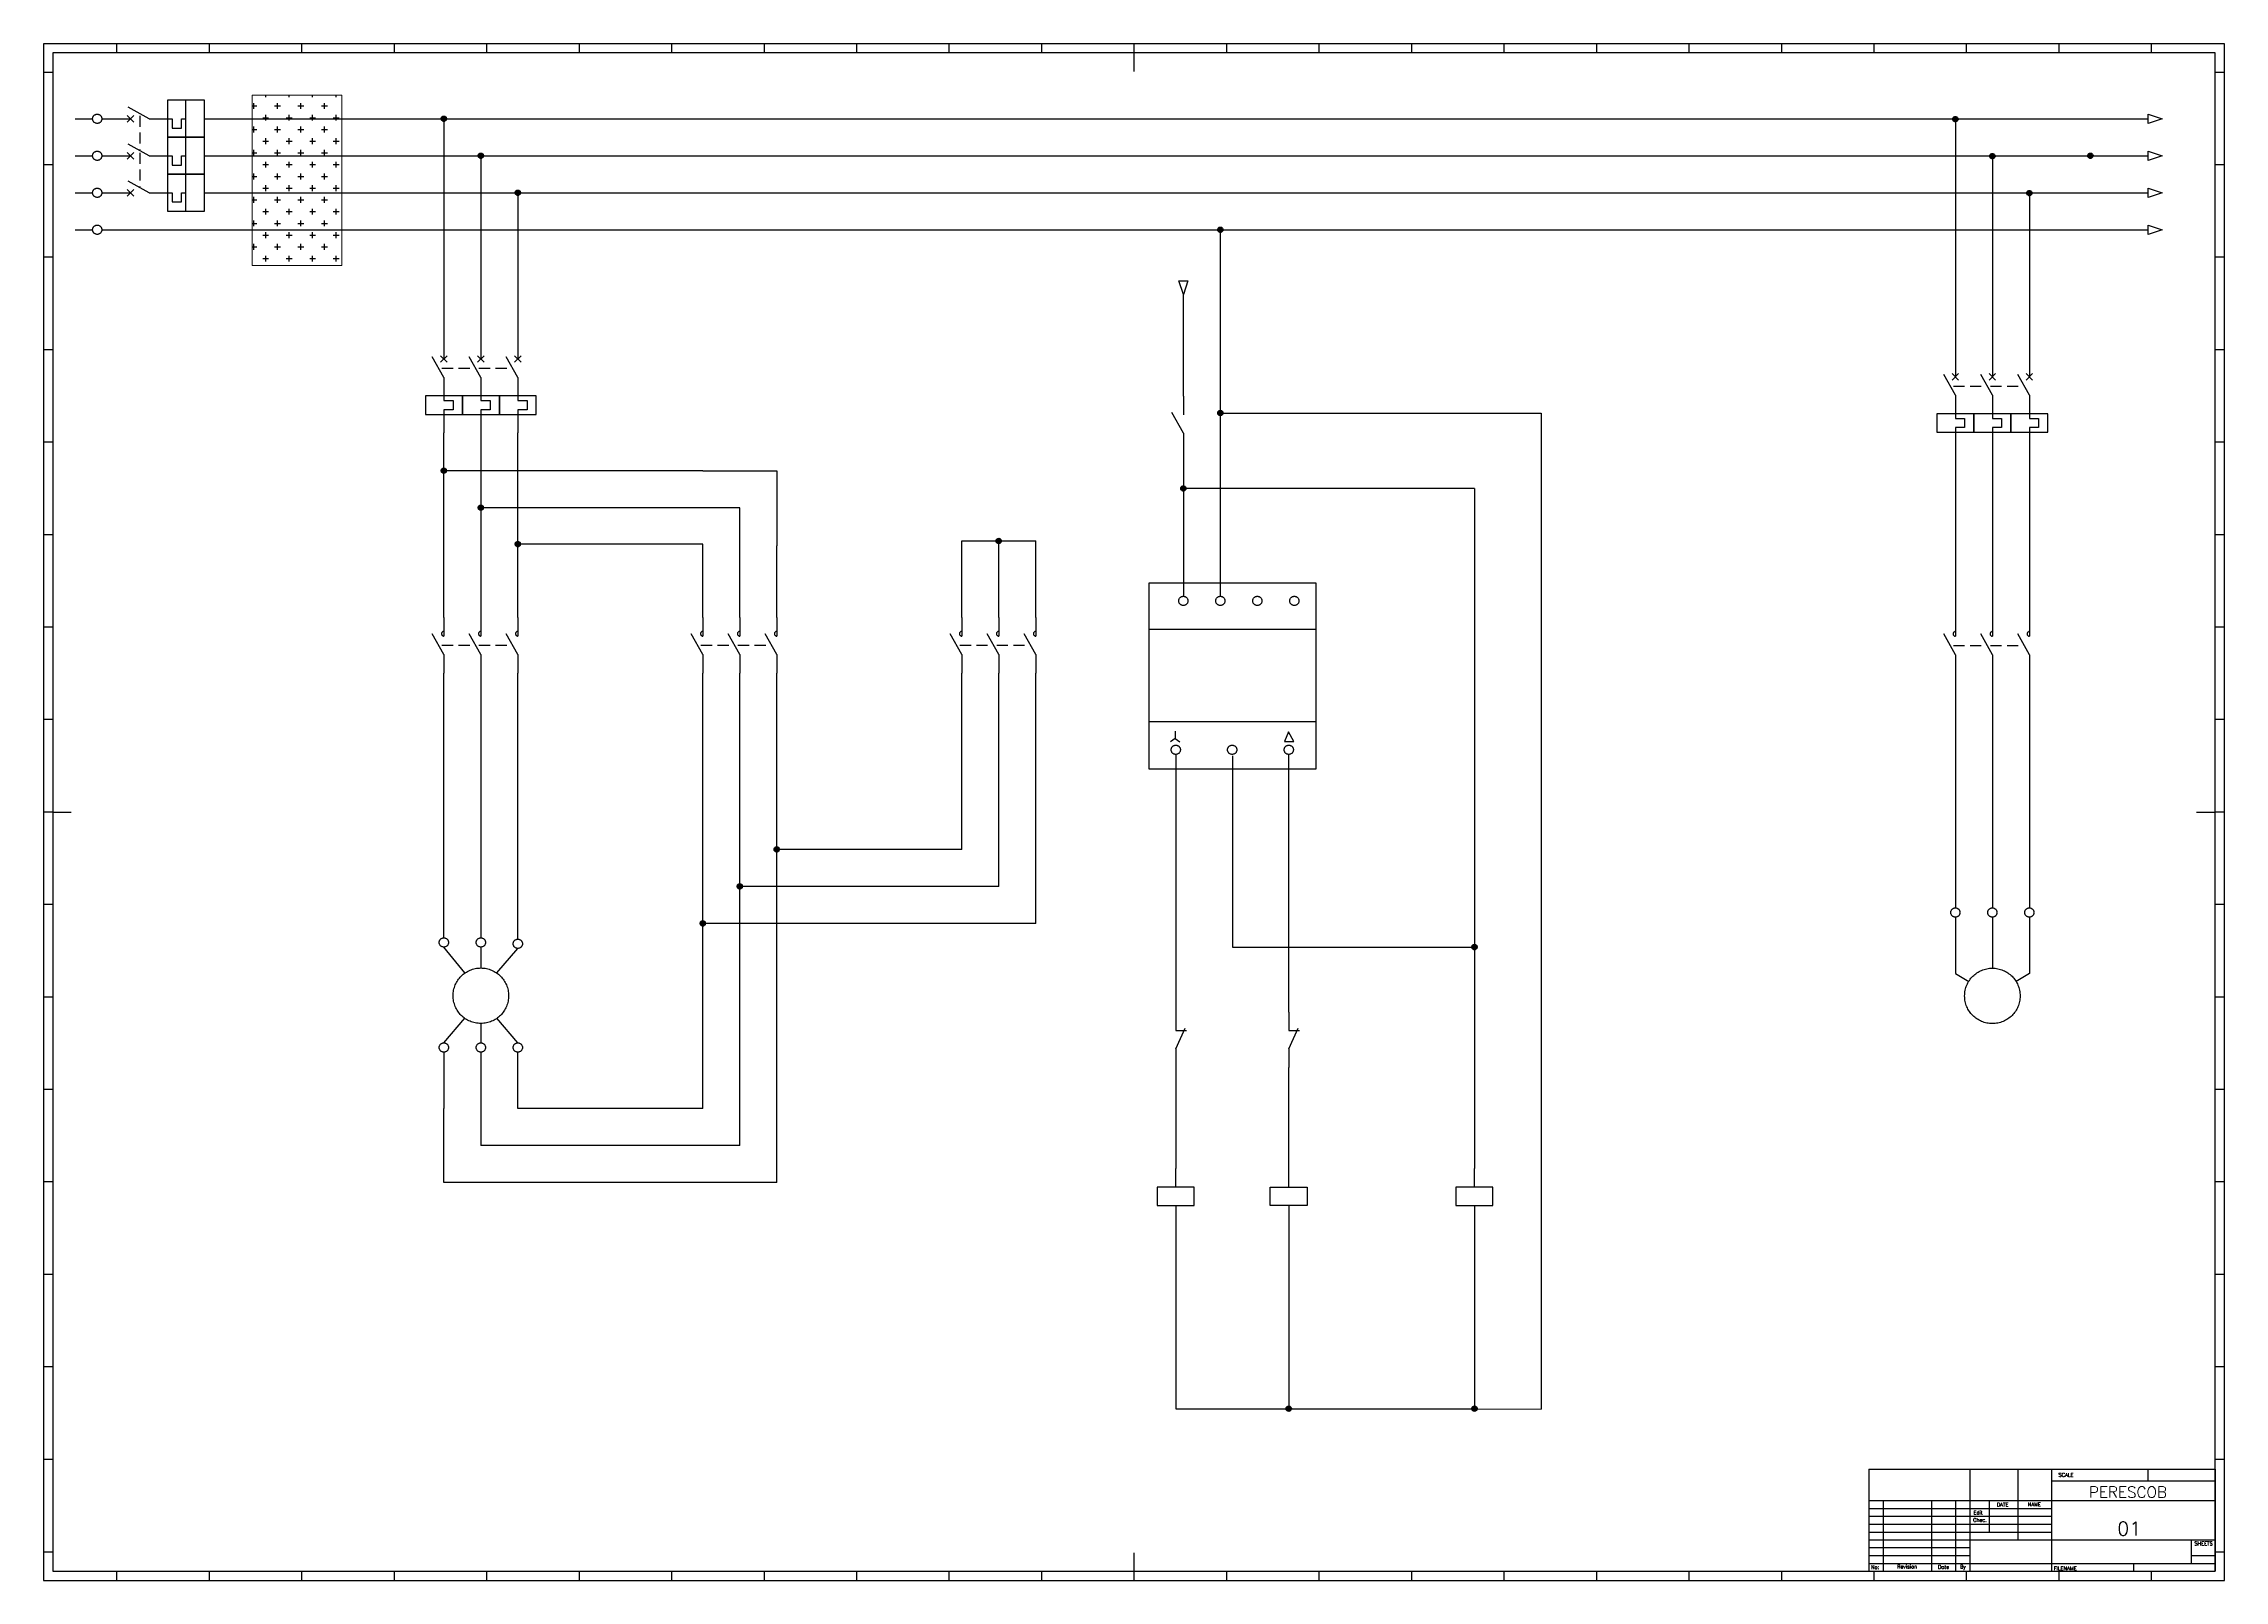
# Paper-space layout 'IEC A0 Title Block' of a CAD drawing. Header units: millimetres. Extents: x 5 to 1184, y 5 to 836.
# The model-space entities are those that its viewports show. They can reach past a viewport. Long polylines and large blocks are cut down to what shows.
import ezdxf
from ezdxf.enums import TextEntityAlignment as Align

# ---------------------------------------------------------------- set-up
doc = ezdxf.new("R2010")
doc.units = ezdxf.units.MM
doc.header["$LTSCALE"] = 12
doc.linetypes.add('DASHED', pattern=[0.75, 0.5, -0.25])
doc.linetypes.add('HIDDEN2', pattern=[0.1875, 0.125, -0.0625])
for name, color, linetype in [('025', 1, 'Continuous'), ('035', 5, 'Continuous'), ('07', 7, 'Continuous'), ('DESC', 1, 'Continuous'), ('DESCCHILD', 20, 'Continuous'), ('LINK', 9, 'DASHED'), ('LOCBOX', 92, 'HIDDEN2'), ('MISC', 2, 'Continuous'), ('RED_2.5mm^2', 1, 'Continuous'), ('SYMS', 7, 'Continuous'), ('TAGS', 51, 'Continuous'), ('TERMS', 4, 'Continuous'), ('WIREFIXED', 130, 'Continuous'), ('WIREREF', 61, 'Continuous'), ('WIREREF_DEST', 61, 'Continuous'), ('XREF', 7, 'Continuous'), ('XREFCHILD', 134, 'Continuous')]:
    doc.layers.add(name, color=color, linetype=linetype)
doc.styles.add('ISO Proportional', font='isocp.shx')
doc.styles.add('WD', font='romans.shx')
doc.styles.add('WD_IEC', font='isocp2.shx', dxfattribs={"width": 0.9, "height": 4})

psp = doc.layouts.new('IEC A0 Title Block')

msp = doc.modelspace()

# ---------------------------------------------------------------- texts
at = {"color": 0, "insert": (612.5, 508.3), "char_height": 7, "attachment_point": 1}
msp.add_mtext_dynamic_manual_height_columns('{\\fVerdana|b0|i0|c0|p34;STAR-DELTA\\P     TIMER}', width=76.781, gutter_width=35, heights=[0], dxfattribs=at)
at = {"layer": 'LOCBOX', "color": 0}
msp.add_text('BAS BAR ', height=7.5, dxfattribs=at).set_placement((146, 816.8), align=Align.BOTTOM_CENTER)
at = {"layer": 'XREF', "insert": (205.4, 649.7), "char_height": 5, "attachment_point": 3, "style": 'WD_IEC'}
msp.add_mtext('{\\Fmonotxt|c0;\\H0.67x;  \\Facaderef|c0;\\H1.49254x;-O-} {\\Fmonotxt|c0;\\H0.67x; } 04.9', dxfattribs=at)
at = {"layer": 'XREF', "color": 0, "insert": (1020.7, 639), "char_height": 5.5, "attachment_point": 3, "style": 'WD_IEC'}
msp.add_mtext('{\\Fmonotxt|c0;\\H0.67x;\\W1;  \\Facaderef|c0;\\H1.49254x;-O-\\Fisocp2|c0; \\Fmonotxt|c0;\\H0.67x; \\Fisocp2|c0;\\H1.49254x; 04.9}', dxfattribs=at)

# ---------------------------------------------------------------- blocks, each defined once
blk = doc.blocks.new('IEC_border_a0')
at = {"layer": '035', "color": 0}
for p, q in [((0, 841), (0, 0)), ((1189, 841), (0, 841)), ((105, 841), (105, 836)), ((1189, 0), (1189, 841)), ((44.5, 836), (44.5, 831)), ((94.5, 836), (94.5, 831)), ((144.5, 836), (144.5, 831)), ((194.5, 836), (194.5, 831)), ((244.5, 836), (244.5, 831)), ((294.5, 836), (294.5, 831)), ((344.5, 836), (344.5, 831)), ((394.5, 836), (394.5, 831)), ((444.5, 836), (444.5, 831)), ((494.5, 836), (494.5, 831)), ((544.5, 836), (544.5, 831)), ((594.5, 836), (594.5, 831)), ((644.5, 836), (644.5, 831)), ((694.5, 836), (694.5, 831)), ((744.5, 836), (744.5, 831)), ((794.5, 836), (794.5, 831)), ((844.5, 836), (844.5, 831)), ((894.5, 836), (894.5, 831)), ((944.5, 836), (944.5, 831)), ((994.5, 836), (994.5, 831)), ((1044.5, 836), (1044.5, 831)), ((1094.5, 836), (1094.5, 831)), ((1144.5, 836), (1144.5, 831)), ((10, 820.5), (5, 820.5)), ((1184, 820.5), (1179, 820.5)), ((10, 770.5), (5, 770.5)), ((1184, 770.5), (1179, 770.5)), ((10, 720.5), (5, 720.5)), ((1184, 720.5), (1179, 720.5)), ((10, 670.5), (5, 670.5)), ((1184, 670.5), (1179, 670.5)), ((10, 620.5), (5, 620.5)), ((1184, 620.5), (1179, 620.5)), ((0, 594), (5, 594)), ((10, 570.5), (5, 570.5)), ((1184, 570.5), (1179, 570.5)), ((10, 520.5), (5, 520.5)), ((1184, 520.5), (1179, 520.5)), ((10, 470.5), (5, 470.5)), ((1184, 470.5), (1179, 470.5)), ((10, 420.5), (5, 420.5)), ((1184, 420.5), (1179, 420.5)), ((1184, 420.5), (1179, 420.5)), ((10, 370.5), (5, 370.5)), ((1184, 370.5), (1179, 370.5)), ((10, 320.5), (5, 320.5)), ((1184, 320.5), (1179, 320.5)), ((0, 297), (5, 297)), ((10, 270.5), (5, 270.5)), ((1184, 270.5), (1179, 270.5)), ((1184, 270.5), (1179, 270.5)), ((10, 220.5), (5, 220.5)), ((1184, 220.5), (1179, 220.5)), ((10, 170.5), (5, 170.5)), ((1184, 170.5), (1179, 170.5)), ((10, 120.5), (5, 120.5)), ((1184, 120.5), (1179, 120.5)), ((10, 70.5), (5, 70.5)), ((1184, 70.5), (1179, 70.5)), ((10, 20.4), (5.1, 20.4)), ((1184, 20.4), (1179, 20.4)), ((0, 0), (1189, 0)), ((44.5, 10), (44.5, 5)), ((94.5, 10), (94.5, 5)), ((144.5, 10), (144.5, 5)), ((194.5, 10), (194.5, 5)), ((210, 0), (210, 5)), ((244.5, 10), (244.5, 5)), ((294.5, 10), (294.5, 5)), ((344.5, 10), (344.5, 5)), ((394.5, 10), (394.5, 5)), ((400, 0), (400, 5)), ((444.5, 10), (444.5, 5)), ((494.5, 10), (494.5, 5)), ((544.5, 10), (544.5, 5)), ((590, 0), (590, 5)), ((594.5, 10), (594.5, 5)), ((644.5, 10), (644.5, 5)), ((694.5, 10), (694.5, 5)), ((744.5, 10), (744.5, 5)), ((744.5, 10), (744.5, 5)), ((794.5, 10), (794.5, 5)), ((794.5, 0), (794.5, 5)), ((844.5, 10), (844.5, 5)), ((894.5, 10), (894.5, 5)), ((944.5, 10), (944.5, 5)), ((994.5, 10), (994.5, 5)), ((999, 0), (999, 5)), ((1044.5, 10), (1044.5, 5)), ((1094.5, 10), (1094.5, 5)), ((1144.5, 10), (1144.5, 5))]:
    blk.add_line(p, q, dxfattribs=at)
blk.add_lwpolyline([(10, 10), (1179, 10), (1179, 831), (10, 831)], close=True, dxfattribs=at)
at = {"layer": '07', "color": 0}
for p, q in [((594.5, 831), (594.5, 821)), ((10, 420.5), (20, 420.5)), ((1169, 420.5), (1179, 420.5)), ((594.5, 20), (594.5, 10))]:
    blk.add_line(p, q, dxfattribs=at)
blk.add_lwpolyline([(5, 5), (1184, 5), (1184, 836), (5, 836)], close=True, dxfattribs=at)
at = {"layer": '035', "color": 0, "style": 'ISO Proportional'}
for s, p in [('1', (18.3, 831.5)), ('2', (68.2, 831.5)), ('3', (118.2, 831.5)), ('4', (167.9, 831.5)), ('5', (218.3, 831.5)), ('6', (268.2, 831.5)), ('7', (318.2, 831.5)), ('8', (368.4, 831.5)), ('9', (418.5, 831.5)), ('10', (467.7, 831.5)), ('11', (517.5, 831.5)), ('12', (567.5, 831.5)), ('13', (618.4, 831.5)), ('14', (668.5, 831.5)), ('15', (717.7, 831.5)), ('16', (767.5, 831.5)), ('17', (817.7, 831.5)), ('18', (867.5, 831.5)), ('19', (917.5, 831.5)), ('20', (968.4, 831.5)), ('21', (1018.5, 831.5)), ('22', (1067.7, 831.5)), ('23', (1117.5, 831.5)), ('24', (1167.5, 831.5)), ('A', (6, 793.8)), ('A', (1180, 793.8)), ('B', (6, 743.8)), ('B', (1180, 743.8)), ('C', (6, 693.8)), ('C', (1180, 693.8)), ('D', (6, 643.8)), ('D', (1180, 643.8)), ('E', (6, 593.8)), ('E', (1180, 593.8)), ('F', (6, 543.8)), ('F', (1180, 543.8)), ('G', (6, 493.8)), ('G', (1180, 493.8)), ('H', (6, 443.8)), ('H', (1180, 443.8)), ('J', (6, 393.8)), ('J', (1180, 393.8)), ('K', (6, 343.8)), ('K', (1180, 343.8)), ('L', (6, 293.7)), ('L', (1180, 293.7)), ('M', (6, 243.7)), ('M', (1180, 243.7)), ('N', (6, 193.7)), ('N', (1180, 193.7)), ('P', (6, 143.7)), ('P', (1180, 143.7)), ('Q', (6, 93.7)), ('Q', (1180, 93.7)), ('R', (6.1, 43.7)), ('R', (1180, 43.7)), ('1', (18.3, 5.5)), ('2', (68.2, 5.5)), ('3', (118.2, 5.5)), ('4', (167.9, 5.5)), ('5', (218.3, 5.5)), ('6', (268.2, 5.5)), ('7', (318.2, 5.5)), ('8', (368.4, 5.5)), ('9', (418.5, 5.5)), ('10', (467.7, 5.5)), ('11', (517.5, 5.5)), ('12', (567.5, 5.5)), ('13', (618.4, 5.5)), ('14', (668.5, 5.5)), ('15', (717.7, 5.5)), ('16', (767.5, 5.5)), ('17', (817.7, 5.5)), ('18', (867.5, 5.5)), ('19', (917.5, 5.5)), ('20', (968.4, 5.5)), ('21', (1018.5, 5.5)), ('22', (1067.7, 5.5)), ('23', (1117.5, 5.5)), ('24', (1167.5, 5.5))]:
    blk.add_text(s, height=3.5, dxfattribs=at).set_placement(p)
blk = doc.blocks.new('IEC_tblock_a0')
at = {"layer": '035'}
for p, q in [((-106.6, 55.2), (-106.6, 17)), ((-88.4, 48.9), (0, 48.9)), ((-36.4, 55.2), (-36.4, 48.9)), ((-179.4, 38.2), (-179.4, 0)), ((-153.4, 38.2), (-153.4, 0)), ((-140.4, 38.2), (-140.4, 0)), ((-122.2, 38.2), (-122.2, 21.2)), ((-187.2, 34), (-88.4, 34)), ((-187.2, 29.8), (-88.4, 29.8)), ((-187.2, 25.5), (-88.4, 25.5)), ((-187.2, 21.2), (-88.4, 21.2)), ((-187.2, 17), (-132.6, 17)), ((-187.2, 12.8), (-132.6, 12.8)), ((-187.2, 8.5), (-132.6, 8.5)), ((-187.2, 4.2), (0, 4.2)), ((-44.2, 4.2), (-44.2, 0)), ((-13, 8.5), (0, 8.5))]:
    blk.add_line(p, q, dxfattribs=at)
at = {"layer": '07'}
for p, q in [((-187.2, 55.2), (0, 55.2)), ((-187.2, 55.2), (-187.2, 0)), ((-132.6, 55.2), (-132.6, 0)), ((-88.4, 55.2), (-88.4, 0)), ((0, 55.2), (0, 0)), ((-187.2, 38.2), (0, 38.2)), ((-132.6, 17), (0, 17)), ((-13, 17), (-13, 4.2)), ((-187.2, 0), (0, 0))]:
    blk.add_line(p, q, dxfattribs=at)
at = {"style": 'WD'}
for tag, p in [('SCALE', (-69.9, 51.1)), ('SH', (-8.7, 10.1)), ('FILENAME', (-68.1, 0.8))]:
    blk.add_attdef(tag, p, '', height=2, dxfattribs=at)
for tag, height, p in [('CKDATE', 2, (-114.9, 26.6)), ('EDDATE', 2, (-115, 30.8)), ('EDBY', 2, (-98, 30.9)), ('CKBY', 2, (-97.9, 26.3)), ('PROJDESC', 5, (-45.9, 29.2)), ('DWGDESC', 5, (-44.9, 19.7)), ('DWGNO', 3.5, (-48.5, 9.5))]:
    blk.add_attdef(tag, text='', height=height, dxfattribs=at).set_placement(p, align=Align.CENTER)
at = {"style": 'WD', "flags": 1}
blk.add_attdef('WD_TB', (-120.9, 11.9), '', height=2, dxfattribs=at)
at = {"layer": '025', "style": 'WD'}
for s, p in [('SCALE', (-80.6, 51.1)), ('NAME', (-97.7, 35.1)), ('No:', (-183.8, 1.2)), ('Revision', (-166.5, 1.5)), ('Date', (-146.8, 1.3)), ('By', (-136.3, 1.4))]:
    blk.add_text(s, height=2, dxfattribs=at).set_placement(p, align=Align.CENTER)
for s, p in [('DATE', (-118, 35)), ('Chec.', (-130.8, 26.7)), ('Edit', (-130.6, 30.7)), ('SHEETS', (-11.2, 14)), ('FILENAME', (-87.2, 0.6))]:
    blk.add_text(s, height=2, dxfattribs=at).set_placement(p)
blk = doc.blocks.new('WDDOT')
for radius in [0.72, 0.449, 0.223]:
    blk.add_circle((0, 0), radius)
blk = doc.blocks.new('VMO1M11')
blk.add_circle((0, 0), 7.5)
at = {"style": 'WD_IEC'}
for tag, p in [('INST', (-13.29, 9.84)), ('TAG1', (-13.29, 3.84)), ('LOC', (-13.29, 6.84)), ('RATING1', (-13.29, -0.21)), ('DESC1', (-13.29, -7.51)), ('DESC3', (-13.29, -13.51)), ('DESC2', (-13.29, -10.51))]:
    blk.add_attdef(tag, text='', height=2.5, dxfattribs=at).set_placement(p, align=Align.RIGHT)
for tag, p in [('TERM03', (-0.61, 7.61)), ('TERM04', (-6.53, -6.84)), ('TERM05', (8.5, -7.14))]:
    blk.add_attdef(tag, p, '', height=2, rotation=90, dxfattribs=at)
for tag, p in [('TERM01', (-6.5, 6.69)), ('TERM02', (8.52, 7.1)), ('TERM06', (-0.25, -8.24))]:
    blk.add_attdef(tag, text='', height=2, rotation=90, dxfattribs=at).set_placement(p, align=Align.RIGHT)
at = {"style": 'WD_IEC', "flags": 1}
for tag, p, height in [('X0TERM01', (-4.35, 6.11), 0.32), ('X2TERM03', (0, 7.5), 0.32), ('X0TERM02', (4.36, 6.11), 0.32), ('X4LINK', (-7.55, -0.02), 0.32), ('X1LINK', (7.45, -0.02), 0.32), ('X0TERM04', (-4.35, -6.11), 0.32), ('X0TERM05', (4.36, -6.11), 0.32), ('MFG', (10.74, -2.06), 1.5), ('CAT', (10.74, -4.56), 1.5), ('ASSYCODE', (10.85, -6.37), 1), ('X8TERM06', (0, -7.5), 0.32), ('FAMILY', (10.85, -7.87), 1), ('CATDESC', (10.85, -9.37), 1)]:
    blk.add_attdef(tag, p, '', height=height, dxfattribs=at)
at = {"style": 'WD_IEC'}
for tag, p in [('M', (0.03, 0.56)), ('3~', (0.06, -4.04))]:
    blk.add_attdef(tag, text='', height=2.5, dxfattribs=at).set_placement(p, align=Align.CENTER)
at = {"lineweight": 15, "style": 'WD_IEC'}
blk.add_attdef('XREF', text='', height=2.5, dxfattribs=at).set_placement((-13.29, -4.51), align=Align.RIGHT)
at = {"style": 'WD_IEC', "width": 0.9}
blk.add_attdef('WDTAGALT', text='', height=2.5, dxfattribs=at).set_placement((-13.29, -16.51), align=Align.RIGHT)
blk = doc.blocks.new('VMS21P')
for p, q in [((0, 7.5), (0, 2.5)), ((0, -2.5), (-3.12, 3.12)), ((0, -2.5), (0, -7.5))]:
    blk.add_line(p, q)
blk.add_arc((0, 3.12), 0.625, 90, 270)
at = {"style": 'WD_IEC'}
for tag, p in [('INST', (-5.25, 6.75)), ('LOC', (-5.25, 3.75)), ('TAG2', (-5.25, 0.75)), ('DESC1', (-5.25, -6.75)), ('XREF', (-5.25, -3.75)), ('DESC3', (-5.25, -12.75)), ('DESC2', (-5.25, -9.75))]:
    blk.add_attdef(tag, text='', height=2.5, dxfattribs=at).set_placement(p, align=Align.RIGHT)
blk.add_attdef('TERM01', text='', height=2, rotation=90, dxfattribs=at).set_placement((-1, 7.5), align=Align.RIGHT)
at = {"style": 'WD_IEC', "flags": 1}
for tag, p, height in [('X2TERM01', (0, 7.5), 0.32), ('X4LINK', (-2.91, 0), 0.32), ('X1LINK', (-0.5, 0), 0.32), ('CONTACT', (4, -3.5), 1), ('FAMILY', (4, -5), 1), ('X8TERM02', (0, -7.5), 0.32)]:
    blk.add_attdef(tag, p, '', height=height, dxfattribs=at)
at = {"style": 'WD_IEC'}
blk.add_attdef('TERM02', (-1, -7.5), '', height=2, rotation=90, dxfattribs=at)
blk = doc.blocks.new('VMO13')
blk.add_circle((0, 0), 7.5)
at = {"style": 'WD_IEC'}
for tag, p in [('INST', (-12.88, 12.75)), ('TAG1', (-12.88, 5.75)), ('LOC', (-12.88, 9.25)), ('DESC2', (-12.88, -2)), ('DESC1', (-12.88, 1.5)), ('DESC3', (-12.88, -5.5)), ('RATING2', (-12.88, -12.5)), ('RATING1', (-12.88, -9)), ('RATING4', (-12.95, -19.58)), ('RATING3', (-12.88, -16))]:
    blk.add_attdef(tag, text='', height=2.5, dxfattribs=at).set_placement(p, align=Align.RIGHT)
blk.add_attdef('TERM02', (-0.69, 7.75), '', height=2, rotation=90, dxfattribs=at)
at = {"style": 'WD_IEC', "flags": 1}
for tag, p, height in [('X2TERM02', (0, 7.5), 0.32), ('MFG', (12.75, 9), 1.5), ('CAT', (12.75, 6.5), 1.5), ('X4LINK', (-7.5, 0), 0.32), ('X0TERM01', (-6.4, 3.9), 0.32), ('X0TERM03', (6.4, 3.9), 0.32), ('X1LINK', (7.5, 0), 0.32), ('X8TERM04', (0, -7.5), 0.32), ('ASSYCODE', (1, -9), 1), ('FAMILY', (1, -10.5), 1), ('CATDESC', (1, -12), 1)]:
    blk.add_attdef(tag, p, '', height=height, dxfattribs=at)
at = {"style": 'WD_IEC'}
for tag, p in [('TERM01', (-7.35, 4.34)), ('TERM03', (9.35, 4.53)), ('TERM04', (-0.59, -7.92))]:
    blk.add_attdef(tag, text='', height=2, rotation=90, dxfattribs=at).set_placement(p, align=Align.RIGHT)
for tag, p in [('M', (-0.22, 1.27)), ('3~', (-0.12, -3.73))]:
    blk.add_attdef(tag, text='', height=2.5, dxfattribs=at).set_placement(p, align=Align.CENTER)
at = {"lineweight": 15, "style": 'WD_IEC'}
blk.add_attdef('XREF', text='', height=2.5, dxfattribs=at).set_placement((-13.19, -22.86), align=Align.RIGHT)
blk = doc.blocks.new('VCB11TH')
for p, q in [((0, 7.5), (0, 2.5)), ((0, -2.5), (-3.12, 3.12)), ((-0.88, 3.38), (0.88, 1.62)), ((-0.88, 1.62), (0.88, 3.38)), ((0, -2.5), (0, -8.75)), ((0, -8.75), (2.5, -8.75)), ((0, -11.25), (0, -12.5)), ((2.5, -11.25), (0, -11.25)), ((2.5, -8.75), (2.5, -11.25)), ((0, -12.5), (0, -17.5))]:
    blk.add_line(p, q)
blk.add_lwpolyline([(-5, -7.5), (-5, -12.5), (5, -12.5), (5, -7.5)], close=True)
at = {"style": 'WD_IEC'}
for tag, p in [('INST', (-8, 5.25)), ('TAG1', (-8, -1.75)), ('LOC', (-8, 1.75)), ('RATING1', (-8, -6.35)), ('DESC2', (-8, -17.85)), ('DESC1', (-8, -14.35)), ('DESC3', (-8, -21.35))]:
    blk.add_attdef(tag, text='', height=2.5, dxfattribs=at).set_placement(p, align=Align.RIGHT)
blk.add_attdef('TERM01', text='', height=2, rotation=90, dxfattribs=at).set_placement((-1, 7.5), align=Align.RIGHT)
at = {"style": 'WD_IEC', "flags": 1}
for tag, p, height in [('X2TERM01', (0, 7.5), 0.32), ('MFG', (2.75, 6.5), 1.5), ('X4LINK', (-2, 0), 0.32), ('X1LINK', (-0.5, 0), 0.32), ('CAT', (2.75, 4), 1.5), ('COMMON', (-3.75, -8.75), 1), ('X8TERM02', (0, -17.5), 0.32), ('ASSYCODE', (1, -14), 1), ('FAMILY', (1, -15.5), 1), ('CATDESC', (1, -17), 1)]:
    blk.add_attdef(tag, p, '', height=height, dxfattribs=at)
at = {"lineweight": 15, "style": 'WD_IEC'}
blk.add_attdef('XREF', text='', height=2.5, dxfattribs=at).set_placement((-8, -10.35), align=Align.RIGHT)
at = {"style": 'WD_IEC'}
blk.add_attdef('TERM02', (-1, -17.5), '', height=2, rotation=90, dxfattribs=at)
blk = doc.blocks.new('VCB21TH')
for p, q in [((0, 7.5), (0, 2.5)), ((0, -2.5), (-3.12, 3.12)), ((-0.88, 3.38), (0.88, 1.62)), ((-0.88, 1.62), (0.88, 3.38)), ((0, -2.5), (0, -8.75)), ((0, -8.75), (2.5, -8.75)), ((0, -11.25), (0, -12.5)), ((2.5, -11.25), (0, -11.25)), ((2.5, -8.75), (2.5, -11.25)), ((0, -12.5), (0, -17.5))]:
    blk.add_line(p, q)
blk.add_lwpolyline([(-5, -7.5), (-5, -12.5), (5, -12.5), (5, -7.5)], close=True)
at = {"style": 'WD_IEC'}
for tag, p in [('INST', (-8, 5.25)), ('TAG2', (-8, -1.75)), ('LOC', (-8, 1.75)), ('DESC2', (-8, -17.85)), ('DESC1', (-8, -14.35)), ('DESC3', (-8, -21.35))]:
    blk.add_attdef(tag, text='', height=2.5, dxfattribs=at).set_placement(p, align=Align.RIGHT)
blk.add_attdef('TERM01', text='', height=2, rotation=90, dxfattribs=at).set_placement((-1, 7.5), align=Align.RIGHT)
at = {"style": 'WD_IEC', "flags": 1}
for tag, p, height in [('X2TERM01', (0, 7.5), 0.32), ('X4LINK', (-2, 0), 0.32), ('X1LINK', (-0.5, 0), 0.32), ('CONTACT', (-5, -7.5), 1), ('X8TERM02', (0, -17.5), 0.32), ('FAMILY', (1, -15.5), 1)]:
    blk.add_attdef(tag, p, '', height=height, dxfattribs=at)
blk.add_attdef('RATING1', text='', height=2.5, dxfattribs=at).set_placement((-8, -6.35), align=Align.RIGHT)
at = {"lineweight": 15, "style": 'WD_IEC'}
blk.add_attdef('XREF', text='', height=2.5, dxfattribs=at).set_placement((-8, -10.35), align=Align.RIGHT)
at = {"style": 'WD_IEC'}
blk.add_attdef('TERM02', (-1, -17.5), '', height=2, rotation=90, dxfattribs=at)
blk = doc.blocks.new('HCB11THI')
for p, q in [((-7.5, 0), (-2.5, 0)), ((-3.38, -0.88), (-1.62, 0.88)), ((-1.62, -0.88), (-3.38, 0.88)), ((2.5, 0), (-3.12, 3.12)), ((2.5, 0), (8.75, 0)), ((8.75, 0), (8.75, -2.5)), ((11.25, 0), (12.5, 0)), ((11.25, -2.5), (11.25, 0)), ((12.5, -5), (12.5, 5)), ((17.5, 0), (22.5, 0)), ((8.75, -2.5), (11.25, -2.5))]:
    blk.add_line(p, q)
blk.add_lwpolyline([(7.5, -5), (17.5, -5), (17.5, 5), (7.5, 5)], close=True)
at = {"style": 'WD_IEC'}
for tag, p in [('INST', (-5, 11.12)), ('TAG1', (-5, 4.12)), ('LOC', (-5, 7.62)), ('DESC1', (-5, -11.11)), ('DESC3', (-5, -18.11)), ('DESC2', (-5, -14.61))]:
    blk.add_attdef(tag, text='', height=2.5, dxfattribs=at).set_placement(p, align=Align.RIGHT)
for tag, p, height, flags in [('MFG', (4.92, 12.12), 1.5, 9), ('CAT', (4.92, 9.62), 1.5, 9), ('X4TERM01', (-7.5, 0), 0.32, 1), ('TERM01', (-7.5, 1), 2, 8), ('X2LINK', (0, 1.7), 0.32, 1), ('X8LINK', (0, 0.79), 0.32, 1), ('X1TERM02', (22.5, 0), 0.32, 1), ('ASSYCODE', (12.5, -7.5), 1, 1), ('FAMILY', (12.5, -9), 1, 1), ('CATDESC', (12.5, -10.5), 1, 1), ('COMMON', (13.75, -13.02), 1, 1)]:
    blk.add_attdef(tag, p, '', height=height, dxfattribs=dict(at, flags=flags))
at = {"linetype": 'Continuous', "style": 'WD_IEC'}
blk.add_attdef('T', text='', height=2.5, rotation=90, dxfattribs=at).set_placement((15, 0), align=Align.MIDDLE_CENTER)
at = {"style": 'WD_IEC', "flags": 8}
blk.add_attdef('TERM02', text='', height=2, dxfattribs=at).set_placement((22.5, 1), align=Align.RIGHT)
at = {"lineweight": 15, "style": 'WD_IEC'}
for tag, p in [('RATING1', (-5, -3.61)), ('XREF', (-5, -7.36))]:
    blk.add_attdef(tag, text='', height=2.5, dxfattribs=at).set_placement(p, align=Align.RIGHT)
blk = doc.blocks.new('HCB21THI')
for p, q in [((-7.5, 0), (-2.5, 0)), ((-3.38, -0.88), (-1.62, 0.88)), ((-1.62, -0.88), (-3.38, 0.88)), ((2.5, 0), (-3.12, 3.12)), ((2.5, 0), (8.75, 0)), ((8.75, 0), (8.75, -2.5)), ((11.25, 0), (12.5, 0)), ((11.25, -2.5), (11.25, 0)), ((12.5, -5), (12.5, 5)), ((17.5, 0), (22.5, 0)), ((8.75, -2.5), (11.25, -2.5))]:
    blk.add_line(p, q)
blk.add_lwpolyline([(7.5, -5), (17.5, -5), (17.5, 5), (7.5, 5)], close=True)
at = {"style": 'WD_IEC'}
for tag, p in [('INST', (-5, 11.12)), ('TAG2', (-5, 4.12)), ('LOC', (-5, 7.62)), ('DESC1', (-5, -13.75)), ('DESC2', (-5, -17.25)), ('DESC3', (-5, -20.75))]:
    blk.add_attdef(tag, text='', height=2.5, dxfattribs=at).set_placement(p, align=Align.RIGHT)
for tag, p, height, flags in [('X4TERM01', (-7.5, 0), 0.32, 1), ('TERM01', (-7.5, 1), 2, 8), ('X2LINK', (0, 1.7), 0.32, 1), ('X8LINK', (0, 0.79), 0.32, 1), ('X1TERM02', (22.5, 0), 0.32, 1), ('FAMILY', (12.5, -9), 1, 1), ('CONTACT', (12.5, -11.77), 1, 1)]:
    blk.add_attdef(tag, p, '', height=height, dxfattribs=dict(at, flags=flags))
at = {"linetype": 'Continuous', "style": 'WD_IEC'}
blk.add_attdef('T', text='', height=2.5, rotation=90, dxfattribs=at).set_placement((15, 0), align=Align.MIDDLE_CENTER)
at = {"style": 'WD_IEC', "flags": 8}
blk.add_attdef('TERM02', text='', height=2, dxfattribs=at).set_placement((22.5, 1), align=Align.RIGHT)
at = {"lineweight": 15, "style": 'WD_IEC', "flags": 1}
blk.add_attdef('RATING1', text='', height=2.5, dxfattribs=at).set_placement((-5, -6.25), align=Align.RIGHT)
at = {"lineweight": 15, "style": 'WD_IEC'}
blk.add_attdef('XREF', text='', height=2.5, dxfattribs=at).set_placement((-5, -10), align=Align.RIGHT)
blk = doc.blocks.new('HA1S1')
blk.add_lwpolyline([(0, 1.25), (3.75, 0), (0, -1.25)], close=True)
at = {"style": 'WD_IEC'}
for tag, height, flags, p in [('WIRENO', 2.5, 8, (-1.25, 1)), ('SIGCODE', 1, 1, (5, 1.8))]:
    blk.add_attdef(tag, text='', height=height, dxfattribs=dict(at, flags=flags)).set_placement(p, align=Align.RIGHT)
at = {"style": 'WD_IEC', "flags": 1}
blk.add_attdef('X4TERM01', (0, 0), '', height=0.32, dxfattribs=at)
at = {"style": 'WD_IEC'}
blk.add_attdef('XREF', text='', height=2.5, dxfattribs=at).set_placement((5, 0), align=Align.MIDDLE_LEFT)
blk.add_attdef('DESC1', text='', height=2.5, dxfattribs=at).set_placement((-1.25, -1), align=Align.TOP_RIGHT)
blk = doc.blocks.new('WD_WNH')
at = {"linetype": 'Continuous', "style": 'WD_IEC', "width": 0.8}
blk.add_attdef('WIRENO', text='', height=2.5, dxfattribs=at).set_placement((0, 0.75), align=Align.CENTER)
at = {"style": 'WD_IEC', "flags": 1}
for tag, p in [('W08USER', (0, 0.375)), ('W04USER', (0, 0.875)), ('W05USER', (0, 0.75)), ('W09USER', (0, 0.25)), ('W03USER', (0, 1)), ('W06USER', (0, 0.625)), ('W07USER', (0, 0.5)), ('W02USER', (0, 1.125)), ('W01USER', (0, 1.25)), ('W10USER', (0, 0.125))]:
    blk.add_attdef(tag, text='', height=0.08, dxfattribs=at).set_placement(p, align=Align.CENTER)
blk = doc.blocks.new('VT0002')
blk.add_circle((0, 0), 1.25)
at = {"style": 'WD_IEC'}
for tag, p in [('INST', (-2.25, 6.5)), ('LOC', (-2.25, 3.5)), ('DESC1', (-2.25, -6.25)), ('DESC3', (-2.25, -12.25)), ('DESC2', (-2.25, -9.25))]:
    blk.add_attdef(tag, text='', height=2.5, dxfattribs=at).set_placement(p, align=Align.RIGHT)
at = {"style": 'WD_IEC', "flags": 1}
for tag, p, height in [('ASSYCODE', (2.75, 10.75), 1), ('CATDESC', (2.75, 9.25), 1), ('MFG', (2.75, 7.25), 1.5), ('CAT', (2.75, 4.75), 1.5), ('X4PIN01', (-1.25, 1), 0.25), ('X4TERM01', (-1.25, 0), 0.25), ('X4TERMDESC01', (-1.25, 0.5), 0.4), ('STRIPSEQ', (0, 0), 0.025), ('X2PIN01', (0, 2.25), 0.25), ('X2TERM01', (0, 1.25), 0.25), ('X8PIN01', (0, -0.25), 0.25), ('X2TERMDESC01', (0, 1.75), 0.4), ('X1PIN01', (1.25, 1), 0.25), ('X1TERM01', (1.25, 0), 0.25), ('X1TERMDESC01', (1.25, 0.5), 0.4), ('LINKTERM', (0, -0.04), 0.025), ('X8TERM01', (0, -1.25), 0.25), ('X8TERMDESC01', (0, -0.75), 0.4)]:
    blk.add_attdef(tag, p, '', height=height, dxfattribs=at)
at = {"style": 'WD_IEC', "flags": 8}
for tag, height, p in [('TAGSTRIP', 2.5, (-2.25, 0.5)), ('TERM01', 2, (-2.25, -3.25))]:
    blk.add_attdef(tag, text='', height=height, dxfattribs=at).set_placement(p, align=Align.RIGHT)
blk = doc.blocks.new('HT0002')
blk.add_circle((0, 0), 1.25)
at = {"style": 'WD_IEC'}
for tag, p in [('INST', (-2.25, 6.5)), ('LOC', (-2.25, 3.5)), ('DESC1', (-2.25, -6.25)), ('DESC3', (-2.25, -12.25)), ('DESC2', (-2.25, -9.25))]:
    blk.add_attdef(tag, text='', height=2.5, dxfattribs=at).set_placement(p, align=Align.RIGHT)
at = {"style": 'WD_IEC', "flags": 1}
for tag, p, height in [('ASSYCODE', (2.75, 10.75), 1), ('CATDESC', (2.75, 9.25), 1), ('MFG', (2.75, 7.25), 1.5), ('CAT', (2.75, 4.75), 1.5), ('X4PIN01', (-1.25, 1), 0.25), ('X4TERM01', (-1.25, 0), 0.25), ('X4TERMDESC01', (-1.25, 0.5), 0.4), ('STRIPSEQ', (0, 0), 0.025), ('X2PIN01', (0, 2.25), 0.25), ('X2TERM01', (0, 1.25), 0.25), ('X8PIN01', (0, -0.25), 0.25), ('X2TERMDESC01', (0, 1.75), 0.4), ('X1PIN01', (1.25, 1), 0.25), ('X1TERM01', (1.25, 0), 0.25), ('X1TERMDESC01', (1.25, 0.5), 0.4), ('LINKTERM', (0, -0.04), 0.025), ('X8TERM01', (0, -1.25), 0.25), ('X8TERMDESC01', (0, -0.75), 0.4)]:
    blk.add_attdef(tag, p, '', height=height, dxfattribs=at)
at = {"style": 'WD_IEC', "flags": 8}
for tag, height, p in [('TAGSTRIP', 2.5, (-2.25, 0.5)), ('TERM01', 2, (-2.25, -3.25))]:
    blk.add_attdef(tag, text='', height=height, dxfattribs=at).set_placement(p, align=Align.RIGHT)
blk = doc.blocks.new('VMS1')
for p, q in [((0, 2.5), (0, 7.5)), ((0, -2.5), (0, -7.5))]:
    blk.add_line(p, q)
blk.add_lwpolyline([(-5, 2.5), (-5, -2.5), (5, -2.5), (5, 2.5)], close=True)
at = {"style": 'WD_IEC'}
for tag, p in [('INST', (-5.25, 10.5)), ('TAG1', (-5.25, 4.5)), ('LOC', (-5.25, 7.5)), ('DESC1', (-5.25, -6.85)), ('DESC3', (-5.25, -12.85)), ('DESC2', (-5.25, -9.85))]:
    blk.add_attdef(tag, text='', height=2.5, dxfattribs=at).set_placement(p, align=Align.RIGHT)
blk.add_attdef('TERM01', text='', height=2, rotation=90, dxfattribs=at).set_placement((-1, 7.5), align=Align.RIGHT)
at = {"style": 'WD_IEC', "flags": 1}
for tag, p, height in [('X2TERM01', (0, 7.5), 0.32), ('X4LINK', (-5, 0), 0.32), ('X1LINK', (5, 0), 0.32), ('ASSYCODE', (1, -4), 1), ('FAMILY', (1, -5.5), 1), ('X8TERM02', (0, -7.5), 0.32), ('CATDESC', (1, -7), 1)]:
    blk.add_attdef(tag, p, '', height=height, dxfattribs=at)
at = {"style": 'WD_IEC', "flags": 9}
for tag, p in [('MFG', (-6, 1)), ('CAT', (-6, -1.5))]:
    blk.add_attdef(tag, text='', height=1.5, dxfattribs=at).set_placement(p, align=Align.RIGHT)
at = {"style": 'WD_IEC'}
blk.add_attdef('TERM02', (-1, -7.5), '', height=2, rotation=90, dxfattribs=at)
at = {"lineweight": 9, "style": 'WD_IEC'}
for tag, p in [('NO', (-5.5, -16.5)), ('NC', (-5.5, -19.5))]:
    blk.add_attdef(tag, text='', height=2.5, dxfattribs=at).set_placement(p, align=Align.TOP_RIGHT)
for tag, p in [('XREFNO', (-4, -16.5)), ('XREFNC', (-4, -19.5))]:
    blk.add_attdef(tag, text='', height=2.5, dxfattribs=at).set_placement(p, align=Align.TOP_LEFT)
blk = doc.blocks.new('VMS22')
for p, q in [((0, 7.5), (0, 2.5)), ((0, -2.5), (2.5, 3.12)), ((0, 2.5), (2.87, 2.5)), ((0, -2.5), (0, -7.5))]:
    blk.add_line(p, q)
at = {"style": 'WD_IEC'}
for tag, p in [('INST', (-5.25, 6.75)), ('LOC', (-5.25, 3.75)), ('TAG2', (-5.25, 0.75)), ('DESC1', (-5.25, -6.75)), ('XREF', (-5.25, -3.75)), ('DESC3', (-5.25, -12.75)), ('DESC2', (-5.25, -9.75))]:
    blk.add_attdef(tag, text='', height=2.5, dxfattribs=at).set_placement(p, align=Align.RIGHT)
blk.add_attdef('TERM01', text='', height=2, rotation=90, dxfattribs=at).set_placement((-1, 7.5), align=Align.RIGHT)
at = {"style": 'WD_IEC', "flags": 1}
for tag, p, height in [('X2TERM01', (0, 7.5), 0.32), ('X4LINK', (-0.98, 0), 0.32), ('X1LINK', (2.08, 0), 0.32), ('CONTACT', (4, -3.5), 1), ('FAMILY', (4, -5), 1), ('X8TERM02', (0, -7.5), 0.32)]:
    blk.add_attdef(tag, p, '', height=height, dxfattribs=at)
at = {"style": 'WD_IEC'}
blk.add_attdef('TERM02', (-1, -7.5), '', height=2, rotation=90, dxfattribs=at)
blk = doc.blocks.new('VCR21')
for p, q in [((0, 7.5), (0, 2.5)), ((0, -2.5), (-3.12, 3.12)), ((0, -2.5), (0, -7.5))]:
    blk.add_line(p, q)
at = {"style": 'WD_IEC'}
for tag, p in [('INST', (-5.25, 6.75)), ('LOC', (-5.25, 3.75)), ('TAG2', (-5.25, 0.75)), ('DESC1', (-5.25, -6.75)), ('XREF', (-5.25, -3.75)), ('DESC3', (-5.25, -12.75)), ('DESC2', (-5.25, -9.75))]:
    blk.add_attdef(tag, text='', height=2.5, dxfattribs=at).set_placement(p, align=Align.RIGHT)
blk.add_attdef('TERM01', text='', height=2, rotation=90, dxfattribs=at).set_placement((-1, 7.5), align=Align.RIGHT)
at = {"style": 'WD_IEC', "flags": 1}
for tag, p, height in [('X2TERM01', (0, 7.5), 0.32), ('X4LINK', (-2.75, 0), 0.32), ('X1LINK', (-0.5, 0), 0.32), ('CONTACT', (4, -3.5), 1), ('FAMILY', (4, -5), 1), ('COMMON', (5.25, -4.75), 1), ('X8TERM02', (0, -7.5), 0.32)]:
    blk.add_attdef(tag, p, '', height=height, dxfattribs=at)
at = {"style": 'WD_IEC'}
blk.add_attdef('TERM02', (-1, -7.5), '', height=2, rotation=90, dxfattribs=at)
blk = doc.blocks.new('HA1D2')
blk.add_lwpolyline([(0, 0), (-1.25, 3.75), (1.25, 3.75)], close=True)
at = {"style": 'WD_IEC'}
blk.add_attdef('XREF', text='', height=2.5, rotation=90, dxfattribs=at).set_placement((0, 5), align=Align.MIDDLE_LEFT)
at = {"style": 'WD_IEC', "flags": 1}
blk.add_attdef('SIGCODE', text='', height=1, dxfattribs=at).set_placement((-2.5, 1.8), align=Align.RIGHT)
blk.add_attdef('X8TERM01', (0, 0), '', height=0.32, dxfattribs=at)
at = {"style": 'WD_IEC', "flags": 8}
blk.add_attdef('WIRENO', text='', height=2.5, rotation=90, dxfattribs=at).set_placement((-1, -1.25), align=Align.RIGHT)
at = {"style": 'WD_IEC'}
blk.add_attdef('DESC1', text='', height=2.5, rotation=90, dxfattribs=at).set_placement((1, -1.25), align=Align.TOP_RIGHT)

# ---------------------------------------------------------------- hatches: boundary and pattern name
at = {"layer": 'RED_2.5mm^2'}
h = msp.add_hatch(dxfattribs=at)
h.set_pattern_fill('CROSS', color=0)
h.set_pattern_definition([(0, (-333.717, 13.4826), (6.35, 6.35), [3.175, -9.525]), (90, (-332.1296, 11.895), (-6.35, 6.35), [3.175, -9.525])])
h.paths.add_polyline_path([(117.7, 720.9), (166.3, 720.9), (166.3, 813), (117.7, 813)], flags=17)

# ---------------------------------------------------------------- linework, layer by layer
at = {"color": 0}
for p, q in [((602.7, 524.3), (692.8, 524.3)), ((602.7, 474.3), (692.8, 474.3)), ((616.7, 465.2), (614.2, 463.3)), ((616.7, 469.1), (616.7, 465.2)), ((616.7, 465.2), (619.3, 463.3)), ((678, 468.8), (675.8, 463.5)), ((675.8, 463.5), (681, 463.5)), ((681, 463.5), (678, 468.8))]:
    msp.add_line(p, q, dxfattribs=at)
msp.add_lwpolyline([(602.7, 549.3), (692.8, 549.3), (692.8, 448.6), (602.7, 448.6)], close=True, dxfattribs=at)
at = {"layer": 'LINK'}
for points in [[(57, 801.9), (57, 783.7)], [(57, 781.9), (57, 763.7)], [(220.4, 665.4), (237.4, 665.4)], [(240.4, 665.4), (257.4, 665.4)], [(220.4, 515.6), (235.6, 515.6)], [(240.4, 515.6), (255.6, 515.6)]]:
    msp.add_lwpolyline(points, dxfattribs=at)
at = {"layer": 'LINK', "color": 0}
for points in [[(1037.6, 655.8), (1054.6, 655.8)], [(1057.6, 655.8), (1074.6, 655.8)], [(360.4, 515.6), (375.6, 515.6)], [(380.4, 515.6), (395.6, 515.6)], [(500.4, 515.6), (515.6, 515.6)], [(520.4, 515.6), (535.6, 515.6)], [(1037.6, 515.5), (1052.8, 515.5)], [(1057.6, 515.5), (1072.8, 515.5)]]:
    msp.add_lwpolyline(points, dxfattribs=at)
at = {"layer": 'LOCBOX', "color": 0, "linetype": 'ByBlock', "lineweight": 20}
msp.add_lwpolyline([(166.3, 813), (117.7, 813), (117.7, 720.9), (166.3, 720.9)], close=True, dxfattribs=at)
at = {"layer": 'RED_2.5mm^2', "color": 0}
for p, q in [((22.1, 800.3), (31.5, 800.3)), ((36.5, 800.3), (42, 800.3)), ((102, 800.3), (1142.9, 800.3)), ((221.4, 800.3), (221.4, 680.4)), ((1038.6, 800.1), (1038.6, 670.8)), ((22.1, 780.3), (31.5, 780.3)), ((36.5, 780.3), (42, 780.3)), ((102, 780.3), (1142.9, 780.3)), ((241.4, 780.3), (241.4, 680.4)), ((1058.6, 780.1), (1058.6, 670.8)), ((22.1, 760.3), (31.5, 760.3)), ((36.5, 760.3), (42, 760.3)), ((102, 760.3), (1142.9, 760.3)), ((261.4, 760.3), (261.4, 680.4)), ((1078.6, 760.1), (1078.6, 670.8)), ((22.1, 740.3), (31.5, 740.3)), ((36.5, 740.3), (1142.9, 740.3)), ((641.2, 542.1), (641.2, 740.3)), ((621.2, 650.3), (621.2, 705.2)), ((641.2, 641.2), (814.6, 641.2)), ((814.6, 641.2), (814.6, 102.6)), ((221.4, 530.6), (221.4, 630.4)), ((241.4, 630.4), (241.4, 530.6)), ((261.4, 530.6), (261.4, 630.4)), ((621.2, 620.3), (621.2, 542.1)), ((1038.6, 620.8), (1038.6, 530.5)), ((1058.6, 620.8), (1058.6, 530.5)), ((1078.6, 620.8), (1078.6, 530.5)), ((361.4, 610), (221.4, 610)), ((361.4, 610), (401.4, 610)), ((401.4, 610), (401.4, 569.3)), ((381.4, 590), (241.4, 590)), ((381.4, 530.6), (381.4, 590)), ((778.6, 600.4), (621.2, 600.4)), ((778.6, 600.4), (778.6, 232.6)), ((361.4, 570.3), (261.4, 570.3)), ((361.4, 530.6), (361.4, 570.3)), ((401.4, 530.6), (401.4, 569.3)), ((501.4, 530.6), (501.4, 572)), ((501.4, 572), (541.4, 572)), ((521.4, 530.6), (521.4, 572)), ((541.4, 530.6), (541.4, 572)), ((221.4, 357.4), (221.4, 500.6)), ((241.4, 500.6), (241.4, 357.4)), ((261.4, 356.7), (261.4, 500.6)), ((361.4, 265.1), (361.4, 500.6)), ((381.4, 245.1), (381.4, 500.6)), ((401.4, 225.1), (401.4, 500.6)), ((501.4, 405.2), (501.4, 500.6)), ((521.4, 385.2), (521.4, 500.6)), ((541.4, 365.2), (541.4, 500.6)), ((1038.6, 500.5), (1038.6, 373.6)), ((1058.6, 500.5), (1058.6, 373.6)), ((1078.6, 500.5), (1078.6, 373.6)), ((617.1, 456.6), (617.1, 317.3)), ((647.8, 455.8), (647.8, 352.4)), ((678.2, 317.3), (678.2, 456.6)), ((501.4, 405.2), (401.4, 405.2)), ((521.4, 385.2), (381.4, 385.2)), ((1038.6, 368.6), (1038.6, 338.2)), ((1058.6, 368.6), (1058.6, 341)), ((1078.6, 368.6), (1078.6, 338.2)), ((541.4, 365.2), (361.4, 365.2)), ((232.7, 338.4), (221.4, 352.4)), ((241.4, 352.4), (241.4, 341.1)), ((250.1, 338.4), (261.4, 351.7)), ((647.8, 352.4), (778.6, 352.4)), ((1038.6, 338.2), (1045.8, 333.8)), ((1078.6, 338.2), (1071.4, 333.8)), ((221.4, 300.6), (232.7, 313.9)), ((241.4, 311.1), (241.4, 300.6)), ((261.4, 300.6), (250.1, 313.9)), ((221.4, 295.6), (221.4, 265.1)), ((241.4, 295.6), (241.4, 245.1)), ((261.4, 265.1), (261.4, 295.6)), ((617.1, 287.3), (617.1, 232.6)), ((678.2, 232.6), (678.2, 287.3)), ((221.4, 225.1), (221.4, 265.1)), ((361.4, 265.1), (261.4, 265.1)), ((381.4, 245.1), (241.4, 245.1)), ((401.4, 225.1), (221.4, 225.1)), ((617.1, 202.6), (617.1, 102.8)), ((678.2, 202.6), (678.2, 102.8)), ((778.6, 202.6), (778.6, 102.8)), ((617.1, 102.8), (778.6, 102.8)), ((778.6, 102.8), (814.6, 102.6))]:
    msp.add_line(p, q, dxfattribs=at)

# ---------------------------------------------------------------- block references
msp.add_blockref('IEC_border_a0', (0, 4.9))
ref = msp.add_blockref('IEC_tblock_a0', (1179, 14.9))
ref.add_attrib('SH', '01', (1126.1, 34.2), dxfattribs={"height": 7.5, "style": 'WD'})
ref.add_attrib('PROJDESC', 'PERESCOB', dxfattribs={"height": 6, "style": 'WD'}).set_placement((1131.9, 54.7), align=Align.CENTER)
at = {"layer": 'SYMS', "color": 0}
ref = msp.add_blockref('HCB11THI', (57, 800.3), dxfattribs=dict(at, xscale=2, yscale=2, zscale=2))
ref.add_attrib('T', 'I >', dxfattribs={"layer": 'MISC', "linetype": 'Continuous', "height": 5, "rotation": 90, "style": 'WD_IEC'}).set_placement((87, 800.3), align=Align.MIDDLE_CENTER)
ref.add_attrib('DESC1', '60A', dxfattribs={"layer": 'DESC', "height": 7.5, "style": 'WD_IEC'}).set_placement((52.1, 810.1), align=Align.RIGHT)
ref.add_attrib('TAG1', 'Q0', dxfattribs={"layer": 'TAGS', "height": 7.5, "style": 'WD_IEC'}).set_placement((53.4, 821.1), align=Align.RIGHT)
at = {"layer": 'SYMS'}
ref = msp.add_blockref('HT0002', (34, 800.3), dxfattribs=dict(at, xscale=2, yscale=2, zscale=2))
ref.add_attrib('TERM01', 'R', dxfattribs={"layer": 'TERMS', "height": 4, "style": 'WD_IEC', "flags": 8}).set_placement((29.5, 793.8), align=Align.RIGHT)
ref.add_attrib('TAGSTRIP', '1', dxfattribs={"layer": 'TAGS', "height": 5, "style": 'WD_IEC', "flags": 8}).set_placement((29.5, 801.3), align=Align.RIGHT)
at = {"layer": 'SYMS', "color": 0, "xscale": 2, "yscale": 2, "zscale": 2}
for name, p in [('WDDOT', (221.4, 800.3)), ('WDDOT', (1038.6, 800.1)), ('WDDOT', (241.4, 780.3)), ('WDDOT', (1058.6, 780.1)), ('WDDOT', (261.4, 760.3)), ('WDDOT', (1078.6, 760.1)), ('VCB21TH', (1058.6, 655.8)), ('VCB21TH', (1078.6, 655.8)), ('WDDOT', (641.2, 641.2)), ('WDDOT', (221.4, 610)), ('WDDOT', (621.2, 600.4)), ('WDDOT', (241.4, 590)), ('WDDOT', (261.4, 570.3)), ('WDDOT', (521.4, 572)), ('VMS21P', (381.4, 515.6)), ('VMS21P', (401.4, 515.6)), ('VMS21P', (521.4, 515.6)), ('VMS21P', (541.4, 515.6)), ('VMS21P', (1058.6, 515.5)), ('VMS21P', (1078.6, 515.5)), ('VT0002', (617.1, 459.1)), ('VT0002', (678.2, 459.1)), ('WDDOT', (401.4, 405.2)), ('WDDOT', (381.4, 385.2)), ('WDDOT', (361.4, 365.2)), ('WDDOT', (778.6, 352.4)), ('WDDOT', (678.2, 102.8)), ('WDDOT', (778.6, 102.8))]:
    msp.add_blockref(name, p, dxfattribs=at)
at = {"layer": 'SYMS', "color": 0}
ref = msp.add_blockref('HA1S1', (1142.9, 800.3), dxfattribs=dict(at, xscale=2, yscale=2, zscale=2))
ref.add_attrib('XREF', '02.1,03.7', dxfattribs={"layer": 'XREF', "height": 7.5, "style": 'WD_IEC'}).set_placement((1152.9, 800.3), align=Align.MIDDLE_LEFT)
ref.add_attrib('WIRENO', 'L1', dxfattribs={"layer": 'WIREREF', "height": 7.5, "style": 'WD_IEC', "flags": 8}).set_placement((1140.4, 802.3), align=Align.RIGHT)
ref = msp.add_blockref('HCB21THI', (57, 780.3), dxfattribs=dict(at, xscale=2, yscale=2, zscale=2))
ref.add_attrib('T', 'I >', dxfattribs={"layer": 'MISC', "linetype": 'Continuous', "height": 5, "rotation": 90, "style": 'WD_IEC'}).set_placement((87, 780.3), align=Align.MIDDLE_CENTER)
at = {"layer": 'SYMS'}
ref = msp.add_blockref('HT0002', (34, 780.3), dxfattribs=dict(at, xscale=2, yscale=2, zscale=2))
ref.add_attrib('TERM01', 'S', dxfattribs={"layer": 'TERMS', "height": 4, "style": 'WD_IEC', "flags": 8}).set_placement((29.5, 773.8), align=Align.RIGHT)
ref.add_attrib('TAGSTRIP', '2', dxfattribs={"layer": 'TAGS', "height": 5, "style": 'WD_IEC', "flags": 8}).set_placement((29.5, 781.3), align=Align.RIGHT)
at = {"layer": 'SYMS', "xscale": 2, "yscale": 2, "zscale": 2}
for name, p in [('WDDOT', (1111.6, 780.3)), ('WDDOT', (641.2, 740.3)), ('VCB21TH', (241.4, 665.4)), ('VCB21TH', (261.4, 665.4)), ('VMS21P', (241.4, 515.6)), ('VMS21P', (261.4, 515.6))]:
    msp.add_blockref(name, p, dxfattribs=at)
at = {"layer": 'SYMS', "color": 0}
ref = msp.add_blockref('HA1S1', (1142.9, 780.3), dxfattribs=dict(at, xscale=2, yscale=2, zscale=2))
ref.add_attrib('XREF', '02.1', dxfattribs={"layer": 'XREF', "height": 7.5, "style": 'WD_IEC'}).set_placement((1152.9, 780.3), align=Align.MIDDLE_LEFT)
ref.add_attrib('WIRENO', 'L2', dxfattribs={"layer": 'WIREREF', "height": 7.5, "style": 'WD_IEC', "flags": 8}).set_placement((1140.4, 782.3), align=Align.RIGHT)
ref = msp.add_blockref('HCB21THI', (57, 760.3), dxfattribs=dict(at, xscale=2, yscale=2, zscale=2))
ref.add_attrib('T', 'I >', dxfattribs={"layer": 'MISC', "linetype": 'Continuous', "height": 5, "rotation": 90, "style": 'WD_IEC'}).set_placement((87, 760.3), align=Align.MIDDLE_CENTER)
ref = msp.add_blockref('HA1S1', (1142.9, 760.3), dxfattribs=dict(at, xscale=2, yscale=2, zscale=2))
ref.add_attrib('XREF', '02.1', dxfattribs={"layer": 'XREF', "height": 7.5, "style": 'WD_IEC'}).set_placement((1152.9, 760.3), align=Align.MIDDLE_LEFT)
ref.add_attrib('WIRENO', 'L3', dxfattribs={"layer": 'WIREREF', "height": 7.5, "style": 'WD_IEC', "flags": 8}).set_placement((1140.4, 762.3), align=Align.RIGHT)
at = {"layer": 'SYMS'}
ref = msp.add_blockref('HT0002', (34, 760.3), dxfattribs=dict(at, xscale=2, yscale=2, zscale=2))
ref.add_attrib('TERM01', 'T', dxfattribs={"layer": 'TERMS', "height": 4, "style": 'WD_IEC', "flags": 8}).set_placement((29.5, 753.8), align=Align.RIGHT)
ref.add_attrib('TAGSTRIP', '3', dxfattribs={"layer": 'TAGS', "height": 5, "style": 'WD_IEC', "flags": 8}).set_placement((29.5, 761.3), align=Align.RIGHT)
ref = msp.add_blockref('HT0002', (34, 740.3), dxfattribs=dict(at, xscale=2, yscale=2, zscale=2))
ref.add_attrib('TERM01', 'N', dxfattribs={"layer": 'TERMS', "height": 4, "style": 'WD_IEC', "flags": 8}).set_placement((29.5, 733.8), align=Align.RIGHT)
ref.add_attrib('TAGSTRIP', '4', dxfattribs={"layer": 'TAGS', "height": 5, "style": 'WD_IEC', "flags": 8}).set_placement((29.5, 741.3), align=Align.RIGHT)
at = {"layer": 'SYMS', "color": 0}
ref = msp.add_blockref('HA1S1', (1142.9, 740.3), dxfattribs=dict(at, xscale=2, yscale=2, zscale=2))
ref.add_attrib('XREF', '02.1', dxfattribs={"layer": 'XREF', "height": 7.5, "style": 'WD_IEC'}).set_placement((1152.9, 740.3), align=Align.MIDDLE_LEFT)
ref.add_attrib('WIRENO', 'N', dxfattribs={"layer": 'WIREREF', "height": 7.5, "style": 'WD_IEC', "flags": 8}).set_placement((1140.4, 742.3), align=Align.RIGHT)
ref = msp.add_blockref('HA1D2', (621.2, 705.2), dxfattribs=dict(at, xscale=2, yscale=2, zscale=2))
ref.add_attrib('XREF', '02.19', dxfattribs={"layer": 'XREF', "height": 5, "rotation": 90, "style": 'WD_IEC'}).set_placement((621.2, 715.2), align=Align.MIDDLE_LEFT)
ref.add_attrib('WIRENO', '220V', dxfattribs={"layer": 'WIREREF_DEST', "height": 5, "rotation": 90, "style": 'WD_IEC', "flags": 8}).set_placement((619.2, 702.7), align=Align.RIGHT)
at = {"layer": 'SYMS'}
ref = msp.add_blockref('VCB11TH', (221.4, 665.4), dxfattribs=dict(at, xscale=2, yscale=2, zscale=2))
ref.add_attrib('TAG1', 'Q1', dxfattribs={"layer": 'TAGS', "height": 5, "style": 'WD_IEC'}).set_placement((205.4, 661.9), align=Align.RIGHT)
at = {"layer": 'SYMS', "color": 0}
ref = msp.add_blockref('VCB11TH', (1038.6, 655.8), dxfattribs=dict(at, xscale=2, yscale=2, zscale=2))
ref.add_attrib('TAG1', 'Q2', dxfattribs={"layer": 'TAGS', "height": 7.5, "style": 'WD_IEC'}).set_placement((1022.6, 652.3), align=Align.RIGHT)
ref = msp.add_blockref('VCR21', (621.2, 635.3), dxfattribs=dict(at, xscale=2, yscale=2, zscale=2))
ref.add_attrib('XREF', '06.4', dxfattribs={"layer": 'XREFCHILD', "height": 6, "style": 'WD_IEC'}).set_placement((610.7, 627.8), align=Align.RIGHT)
ref.add_attrib('TAG2', 'K1', dxfattribs={"layer": 'TAGS', "height": 7.5, "style": 'WD_IEC'}).set_placement((610.7, 636.8), align=Align.RIGHT)
at = {"layer": 'SYMS'}
ref = msp.add_blockref('VMS21P', (221.4, 515.6), dxfattribs=dict(at, xscale=2, yscale=2, zscale=2))
ref.add_attrib('DESC1', 'MAIN', dxfattribs={"layer": 'DESCCHILD', "height": 7.5, "style": 'WD_IEC'}).set_placement((210.9, 502.1), align=Align.RIGHT)
ref.add_attrib('TAG2', 'KM1', dxfattribs={"layer": 'TAGS', "height": 7.5, "style": 'WD_IEC'}).set_placement((210.9, 517.1), align=Align.RIGHT)
at = {"layer": 'SYMS', "color": 0}
ref = msp.add_blockref('VMS21P', (361.4, 515.6), dxfattribs=dict(at, xscale=2, yscale=2, zscale=2))
ref.add_attrib('DESC1', 'DELTA', dxfattribs={"layer": 'DESCCHILD', "height": 7.5, "style": 'WD_IEC'}).set_placement((350.9, 502.1), align=Align.RIGHT)
ref.add_attrib('TAG2', 'KM2', dxfattribs={"layer": 'TAGS', "height": 7.5, "style": 'WD_IEC'}).set_placement((350.9, 517.1), align=Align.RIGHT)
ref = msp.add_blockref('VMS21P', (501.4, 515.6), dxfattribs=dict(at, xscale=2, yscale=2, zscale=2))
ref.add_attrib('DESC1', 'STAR', dxfattribs={"layer": 'DESCCHILD', "height": 7.5, "style": 'WD_IEC'}).set_placement((490.9, 502.1), align=Align.RIGHT)
ref.add_attrib('TAG2', 'KM3', dxfattribs={"layer": 'TAGS', "height": 7.5, "style": 'WD_IEC'}).set_placement((490.9, 517.1), align=Align.RIGHT)
ref = msp.add_blockref('VT0002', (621.2, 539.6), dxfattribs=dict(at, xscale=2, yscale=2, zscale=2))
ref.add_attrib('TAGSTRIP', 'PH', dxfattribs={"layer": 'TAGS', "height": 7.5, "style": 'WD_IEC', "flags": 8}).set_placement((623.6, 528.6), align=Align.RIGHT)
ref = msp.add_blockref('VT0002', (641.2, 539.6), dxfattribs=dict(at, xscale=2, yscale=2, zscale=2))
ref.add_attrib('TAGSTRIP', 'N', dxfattribs={"layer": 'TAGS', "height": 7.5, "style": 'WD_IEC', "flags": 8}).set_placement((643.6, 528.6), align=Align.RIGHT)
ref = msp.add_blockref('VT0002', (661.2, 539.6), dxfattribs=dict(at, xscale=2, yscale=2, zscale=2))
ref.add_attrib('TAGSTRIP', '-', dxfattribs={"layer": 'TAGS', "height": 7.5, "style": 'WD_IEC', "flags": 8}).set_placement((662.4, 528.6), align=Align.RIGHT)
ref = msp.add_blockref('VT0002', (681.2, 539.6), dxfattribs=dict(at, xscale=2, yscale=2, zscale=2))
ref.add_attrib('TAGSTRIP', '+', dxfattribs={"layer": 'TAGS', "height": 7.5, "style": 'WD_IEC', "flags": 8}).set_placement((683, 528.3), align=Align.RIGHT)
ref = msp.add_blockref('VMS21P', (1038.6, 515.5), dxfattribs=dict(at, xscale=2, yscale=2, zscale=2))
ref.add_attrib('DESC2', 'PUMP', dxfattribs={"layer": 'DESCCHILD', "height": 7.5, "style": 'WD_IEC'}).set_placement((1016.7, 488.8), align=Align.RIGHT)
ref.add_attrib('DESC1', 'WATER ', dxfattribs={"layer": 'DESCCHILD', "height": 7.5, "style": 'WD_IEC'}).set_placement((1028.1, 502), align=Align.RIGHT)
ref.add_attrib('TAG2', 'KM4', dxfattribs={"layer": 'TAGS', "height": 7.5, "style": 'WD_IEC'}).set_placement((1028.1, 517), align=Align.RIGHT)
ref = msp.add_blockref('VT0002', (647.6, 459.1), dxfattribs=dict(at, xscale=2, yscale=2, zscale=2))
ref.add_attrib('TAGSTRIP', 'COM', dxfattribs={"layer": 'TAGS', "height": 5, "style": 'WD_IEC', "flags": 8}).set_placement((651.8, 463.8), align=Align.RIGHT)
at = {"layer": 'SYMS'}
ref = msp.add_blockref('VT0002', (221.4, 354.9), dxfattribs=dict(at, xscale=2, yscale=2, zscale=2))
ref.add_attrib('TERM01', 'U1', dxfattribs={"layer": 'TERMS', "height": 7.5, "style": 'WD_IEC', "flags": 8}).set_placement((218.3, 371.4), align=Align.RIGHT)
ref.add_attrib('TAGSTRIP', '5', dxfattribs={"layer": 'TAGS', "height": 7.5, "style": 'WD_IEC', "flags": 8}).set_placement((216.9, 355.9), align=Align.RIGHT)
ref = msp.add_blockref('VT0002', (241.4, 354.9), dxfattribs=dict(at, xscale=2, yscale=2, zscale=2))
ref.add_attrib('TERM01', 'V1', dxfattribs={"layer": 'TERMS', "height": 7.5, "style": 'WD_IEC', "flags": 8}).set_placement((239.7, 371.8), align=Align.RIGHT)
ref.add_attrib('TAGSTRIP', '6', dxfattribs={"layer": 'TAGS', "height": 7.5, "style": 'WD_IEC', "flags": 8}).set_placement((236.9, 355.9), align=Align.RIGHT)
ref = msp.add_blockref('VT0002', (261.4, 354.2), dxfattribs=dict(at, xscale=2, yscale=2, zscale=2))
ref.add_attrib('TERM01', 'W1', dxfattribs={"layer": 'TERMS', "height": 7.5, "style": 'WD_IEC', "flags": 8}).set_placement((259.7, 372.4), align=Align.RIGHT)
ref.add_attrib('TAGSTRIP', '7', dxfattribs={"layer": 'TAGS', "height": 7.5, "style": 'WD_IEC', "flags": 8}).set_placement((256.9, 355.2), align=Align.RIGHT)
at = {"layer": 'SYMS', "color": 0}
ref = msp.add_blockref('VT0002', (1038.6, 371.1), dxfattribs=dict(at, xscale=2, yscale=2, zscale=2))
ref.add_attrib('TERM01', 'U', dxfattribs={"layer": 'TERMS', "height": 7.5, "style": 'WD_IEC', "flags": 8}).set_placement((1033.8, 361.9), align=Align.RIGHT)
ref.add_attrib('TAGSTRIP', '11', dxfattribs={"layer": 'TAGS', "height": 7.5, "style": 'WD_IEC', "flags": 8}).set_placement((1034.1, 372.1), align=Align.RIGHT)
ref = msp.add_blockref('VT0002', (1058.6, 371.1), dxfattribs=dict(at, xscale=2, yscale=2, zscale=2))
ref.add_attrib('TERM01', 'V', dxfattribs={"layer": 'TERMS', "height": 7.5, "style": 'WD_IEC', "flags": 8}).set_placement((1053.8, 361.9), align=Align.RIGHT)
ref.add_attrib('TAGSTRIP', '12', dxfattribs={"layer": 'TAGS', "height": 7.5, "style": 'WD_IEC', "flags": 8}).set_placement((1054.1, 372.1), align=Align.RIGHT)
ref = msp.add_blockref('VT0002', (1078.6, 371.1), dxfattribs=dict(at, xscale=2, yscale=2, zscale=2))
ref.add_attrib('TERM01', 'W', dxfattribs={"layer": 'TERMS', "height": 7.5, "style": 'WD_IEC', "flags": 8}).set_placement((1073.8, 361.9), align=Align.RIGHT)
ref.add_attrib('TAGSTRIP', '13', dxfattribs={"layer": 'TAGS', "height": 7.5, "style": 'WD_IEC', "flags": 8}).set_placement((1074.1, 372.1), align=Align.RIGHT)
ref = msp.add_blockref('VMO1M11', (241.4, 326.1), dxfattribs=dict(at, xscale=2, yscale=2, zscale=2))
ref.add_attrib('M', 'M', dxfattribs={"layer": 'MISC', "height": 5, "style": 'WD_IEC'}).set_placement((241.5, 327.3), align=Align.CENTER)
ref.add_attrib('3~', '3~', dxfattribs={"layer": 'MISC', "height": 5, "style": 'WD_IEC'}).set_placement((241.6, 318.1), align=Align.CENTER)
ref.add_attrib('TAG1', 'M1', dxfattribs={"layer": 'TAGS', "height": 7.5, "style": 'WD_IEC'}).set_placement((194.5, 333.5), align=Align.RIGHT)
ref.add_attrib('DESC1', '22 KW', dxfattribs={"layer": 'DESC', "height": 7.5, "style": 'WD_IEC'}).set_placement((195.9, 320.4), align=Align.RIGHT)
ref.add_attrib('DESC2', '42.6A', dxfattribs={"layer": 'DESC', "height": 7.5, "style": 'WD_IEC'}).set_placement((194.5, 304.8), align=Align.RIGHT)
ref = msp.add_blockref('VMO13', (1058.6, 326), dxfattribs=dict(at, xscale=2, yscale=2, zscale=2))
ref.add_attrib('M', 'M', dxfattribs={"layer": 'MISC', "height": 5, "style": 'WD_IEC'}).set_placement((1058.2, 328.5), align=Align.CENTER)
ref.add_attrib('3~', '3~', dxfattribs={"layer": 'MISC', "height": 5, "style": 'WD_IEC'}).set_placement((1058.4, 318.5), align=Align.CENTER)
ref.add_attrib('DESC2', 'WATHER POMP', dxfattribs={"layer": 'DESC', "height": 7.5, "style": 'WD_IEC'}).set_placement((1088.4, 271.6), align=Align.RIGHT)
ref.add_attrib('DESC1', 'KW', dxfattribs={"layer": 'DESC', "height": 7.5, "style": 'WD_IEC'}).set_placement((1068.5, 284.5), align=Align.RIGHT)
ref.add_attrib('TAG1', 'M2', dxfattribs={"layer": 'TAGS', "height": 7.5, "style": 'WD_IEC'}).set_placement((1064.6, 297.5), align=Align.RIGHT)
at = {"layer": 'SYMS'}
ref = msp.add_blockref('VT0002', (221.4, 298.1), dxfattribs=dict(at, xscale=2, yscale=2, zscale=2))
ref.add_attrib('TERM01', 'W2', dxfattribs={"layer": 'TERMS', "height": 7.5, "style": 'WD_IEC', "flags": 8}).set_placement((218.7, 281.8), align=Align.RIGHT)
ref.add_attrib('TAGSTRIP', '8', dxfattribs={"layer": 'TAGS', "height": 7.5, "style": 'WD_IEC', "flags": 8}).set_placement((216.9, 299.1), align=Align.RIGHT)
ref = msp.add_blockref('VT0002', (241.4, 298.1), dxfattribs=dict(at, xscale=2, yscale=2, zscale=2))
ref.add_attrib('TERM01', 'U2', dxfattribs={"layer": 'TERMS', "height": 7.5, "style": 'WD_IEC', "flags": 8}).set_placement((238.7, 281.8), align=Align.RIGHT)
ref.add_attrib('TAGSTRIP', '9', dxfattribs={"layer": 'TAGS', "height": 7.5, "style": 'WD_IEC', "flags": 8}).set_placement((236.9, 299.1), align=Align.RIGHT)
ref = msp.add_blockref('VT0002', (261.4, 298.1), dxfattribs=dict(at, xscale=2, yscale=2, zscale=2))
ref.add_attrib('TERM01', 'V2', dxfattribs={"layer": 'TERMS', "height": 7.5, "style": 'WD_IEC', "flags": 8}).set_placement((259.8, 281.8), align=Align.RIGHT)
ref.add_attrib('TAGSTRIP', '10', dxfattribs={"layer": 'TAGS', "height": 7.5, "style": 'WD_IEC', "flags": 8}).set_placement((256.9, 299.1), align=Align.RIGHT)
at = {"layer": 'SYMS', "color": 0}
ref = msp.add_blockref('VMS22', (617.1, 302.3), dxfattribs=dict(at, xscale=2, yscale=2, zscale=2))
ref.add_attrib('XREF', '7', dxfattribs={"layer": 'XREFCHILD', "height": 5, "style": 'WD_IEC'}).set_placement((606.6, 294.8), align=Align.RIGHT)
ref.add_attrib('DESC1', 'DELTA', dxfattribs={"layer": 'DESCCHILD', "height": 5, "style": 'WD_IEC'}).set_placement((606.6, 288.8), align=Align.RIGHT)
ref.add_attrib('TAG2', 'KM2', dxfattribs={"layer": 'TAGS', "height": 7.5, "style": 'WD_IEC'}).set_placement((606.6, 303.8), align=Align.RIGHT)
ref = msp.add_blockref('VMS22', (678.2, 302.3), dxfattribs=dict(at, xscale=2, yscale=2, zscale=2))
ref.add_attrib('XREF', '7', dxfattribs={"layer": 'XREFCHILD', "height": 5, "style": 'WD_IEC'}).set_placement((667.7, 294.8), align=Align.RIGHT)
ref.add_attrib('DESC1', 'STAR', dxfattribs={"layer": 'DESCCHILD', "height": 5, "style": 'WD_IEC'}).set_placement((667.7, 288.8), align=Align.RIGHT)
ref.add_attrib('TAG2', 'KM3', dxfattribs={"layer": 'TAGS', "height": 7.5, "style": 'WD_IEC'}).set_placement((667.7, 303.8), align=Align.RIGHT)
ref = msp.add_blockref('VMS1', (617.1, 217.6), dxfattribs=dict(at, xscale=2, yscale=2, zscale=2))
ref.add_attrib('DESC1', 'STAR', dxfattribs={"layer": 'DESC', "height": 7.5, "style": 'WD_IEC'}).set_placement((606.6, 203.9), align=Align.RIGHT)
ref.add_attrib('TAG1', 'KM3', dxfattribs={"layer": 'TAGS', "height": 7.5, "style": 'WD_IEC'}).set_placement((606.6, 226.6), align=Align.RIGHT)
ref = msp.add_blockref('VMS1', (678.2, 217.6), dxfattribs=dict(at, xscale=-2, yscale=2, zscale=2))
ref.add_attrib('DESC1', 'DELTA', dxfattribs={"layer": 'DESC', "height": 7.5, "style": 'WD_IEC'}).set_placement((722.1, 203.9), align=Align.RIGHT)
ref.add_attrib('TAG1', 'KM2', dxfattribs={"layer": 'TAGS', "height": 7.5, "style": 'WD_IEC'}).set_placement((709.3, 226.6), align=Align.RIGHT)
ref = msp.add_blockref('VMS1', (778.6, 217.6), dxfattribs=dict(at, xscale=2, yscale=2, zscale=2))
ref.add_attrib('DESC1', 'MAIN', dxfattribs={"layer": 'DESC', "height": 7.5, "style": 'WD_IEC'}).set_placement((768.1, 203.9), align=Align.RIGHT)
ref.add_attrib('TAG1', 'KM1', dxfattribs={"layer": 'TAGS', "height": 7.5, "style": 'WD_IEC'}).set_placement((768.1, 226.6), align=Align.RIGHT)
at = {"layer": 'WIREFIXED', "color": 0}
ref = msp.add_blockref('WD_WNH', (550.5, 800.3), dxfattribs=dict(at, xscale=2, yscale=2, zscale=2))
ref.add_attrib('WIRENOF', 'L1', dxfattribs={"linetype": 'Continuous', "height": 7.5, "style": 'WD_IEC'}).set_placement((550.6, 803), align=Align.CENTER)
ref = msp.add_blockref('WD_WNH', (549.8, 780.3), dxfattribs=dict(at, xscale=2, yscale=2, zscale=2))
ref.add_attrib('WIRENOF', 'L2', dxfattribs={"linetype": 'Continuous', "height": 7.5, "style": 'WD_IEC'}).set_placement((549.9, 783), align=Align.CENTER)
ref = msp.add_blockref('WD_WNH', (550.5, 760.3), dxfattribs=dict(at, xscale=2, yscale=2, zscale=2))
ref.add_attrib('WIRENOF', 'L3', dxfattribs={"linetype": 'Continuous', "height": 7.5, "style": 'WD_IEC'}).set_placement((550.6, 763), align=Align.CENTER)
ref = msp.add_blockref('WD_WNH', (550.2, 740.3), dxfattribs=dict(at, xscale=2, yscale=2, zscale=2))
ref.add_attrib('WIRENOF', 'N', dxfattribs={"linetype": 'Continuous', "height": 7.5, "style": 'WD_IEC'}).set_placement((550.3, 743), align=Align.CENTER)

msp.set_redraw_order([(e.dxf.handle, doc.entitydb.next_handle()) for e in msp.query("TEXT MTEXT ATTDEF DIMENSION ARC_DIMENSION")])  # texts and dimensions are drawn at this point

# ---------------------------------------------------------------- linework, layer by layer
psp.add_lwpolyline([(4.8, 5.1), (1183.8, 5.1), (1183.8, 5.1), (1183.8, 5.1), (1183.8, 836.1), (4.8, 836.1)], close=True)

# ---------------------------------------------------------------- viewports
at = {"layer": '0'}
vp = psp.add_viewport(center=(594.3, 420.6), size=(1179, 831), view_center_point=(594.5, 425.4), view_height=831, dxfattribs=at)
vp.dxf.flags = 0x10000  # cut along an outline
vp.dxf.clipping_boundary_handle = psp.add_lwpolyline([(4.8, 5.1), (1183.8, 5.1), (1183.8, 5.1), (1183.8, 5.1), (1183.8, 836.1), (4.8, 836.1)], format="xyb", close=True, dxfattribs={"invisible": 1}).dxf.handle

doc.saveas('drawing.dxf')
